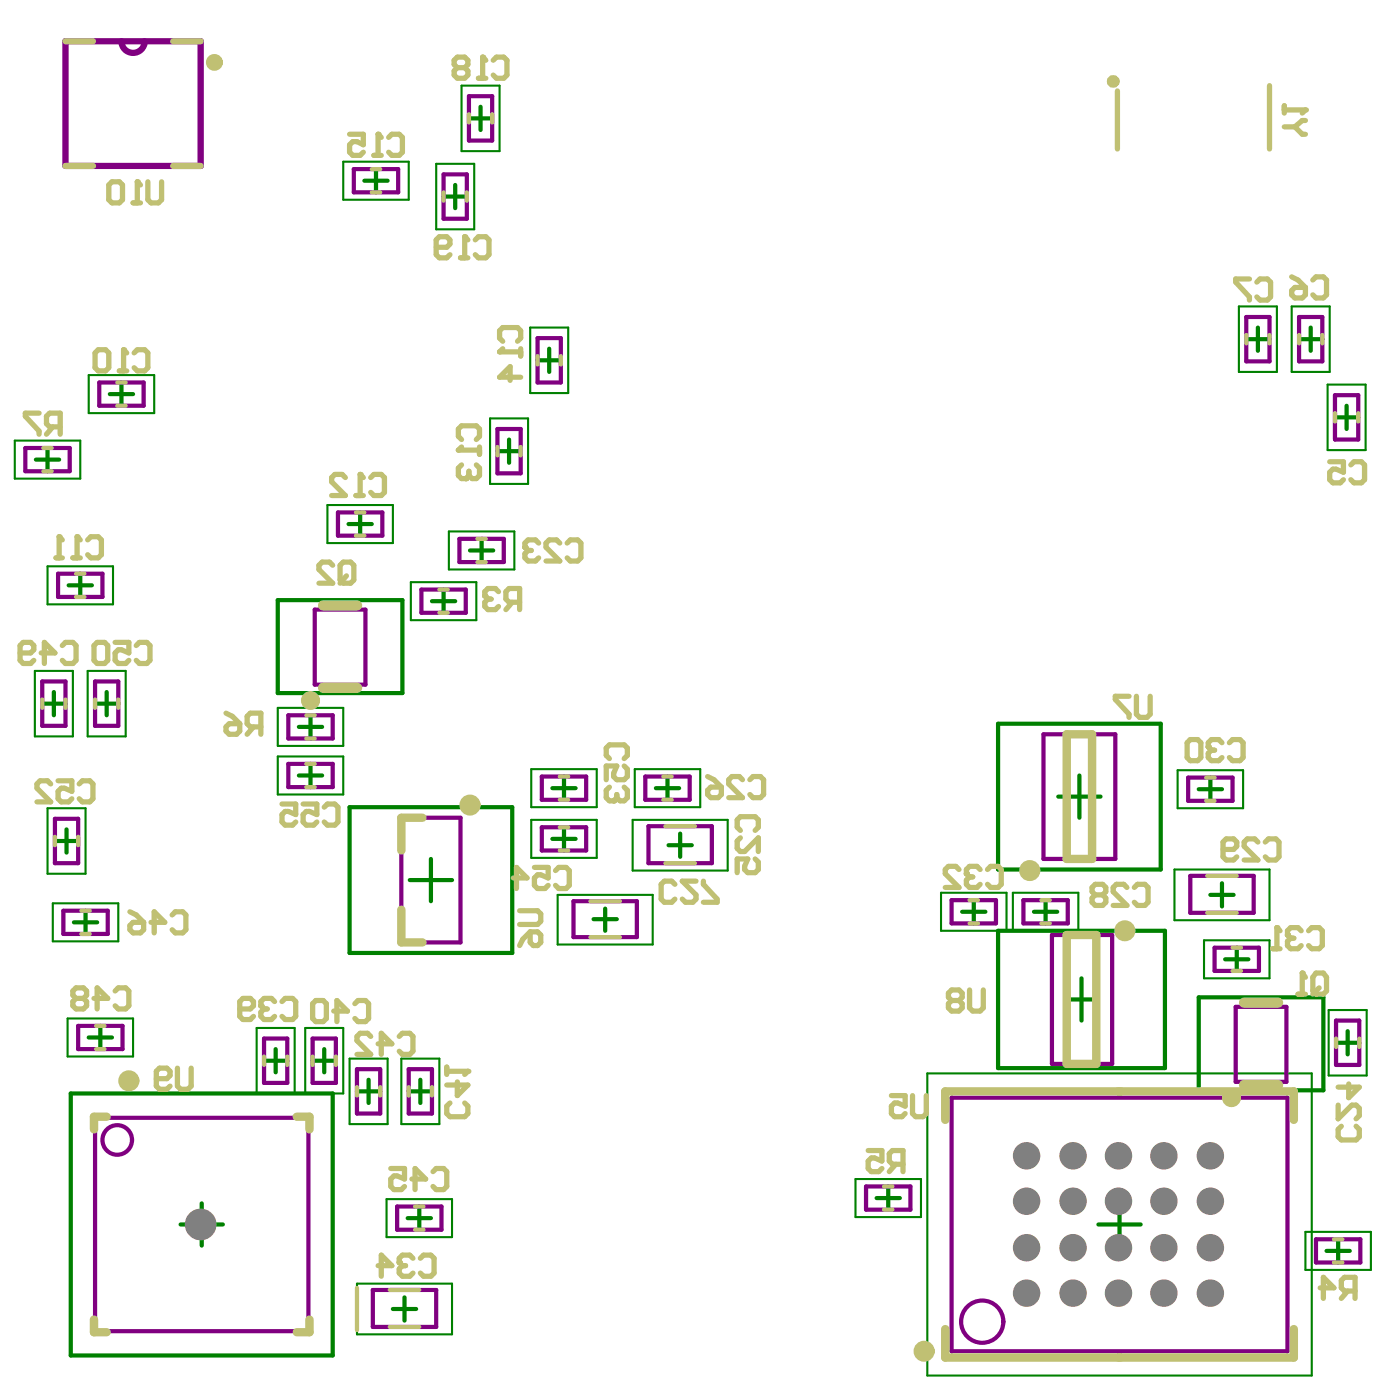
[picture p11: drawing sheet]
<svg xmlns="http://www.w3.org/2000/svg" width="111mm" height="112mm" viewBox="0 0 111 112" stroke-linecap="round" stroke-linejoin="round" font-family="sans-serif">
<g fill="none" stroke="#008000" stroke-width=".17">
<path d="M27.4 12.9h5.2v3.1h-5.2zM34.8 13.1h3.1v5.2h-3.1zM36.9 6.8h3v5.3h-3zM1.2 35.2h5.2v3h-5.2zM7.1 30h5.2v3h-5.2zM39.1 33.4h3.1v5.3h-3.1zM42.3 26.2h3.1v5.2h-3.1zM98.9 24.5h3.1v5.2h-3.1zM103.2 24.5h3v5.2h-3zM106 30.7h3.1v5.3h-3.1zM2.8 53.6h3v5.2h-3zM3.8 45.2h5.2v3.1h-5.2z"/>
<path d="M7 53.6h3v5.2h-3zM22.2 56.5h5.2v3.1h-5.2zM26.1 40.3h5.3v3.1h-5.3zM32.8 46.5h5.2v3h-5.2zM35.8 42.5h5.3v3h-5.3zM3.8 64.6h3v5.2h-3zM4.2 72.2h5.2v3h-5.2zM22.2 60.4h5.2v3.1h-5.2zM42.4 61.4h5.3v3.1h-5.3zM42.4 65.5h5.3v3h-5.3zM44.5 71.5h7.6v3.9h-7.6zM50.5 65.5h7.6v4h-7.6z"/>
<path d="M50.7 61.4h5.2v3.1h-5.2zM75.2 71.3h5.2v3.1h-5.2zM80.9 71.3h5.2v3.1h-5.2zM93.8 69.5h7.6v4h-7.6zM94.1 61.5h5.2v3.1h-5.2zM96.2 75.1h5.2v3h-5.2zM5.4 81.4h5.2v3h-5.2zM20.5 82.1h3v5.2h-3zM24.4 82.1h3v5.2h-3zM27.9 84.6h3.1v5.2h-3.1zM30.9 95.8h5.2v3h-5.2zM32.1 84.6h3v5.2h-3z"/>
<path d="M68.3 94.2h5.3v3h-5.3zM74.1 85.7h30.7v24.2h-30.7zM104.3 98.4h5.2v3h-5.2zM106.1 80.7h3v5.2h-3zM28.5 102.5h7.6v4.1h-7.6z"/>
</g>
<g fill="none" stroke="#008000" stroke-width=".33">
<path d="M29.1 14.4h1.9M30 13.5v1.9M35.4 15.7h1.9M36.4 14.8v1.8M37.5 9.5h1.8M38.4 8.5v1.9M2.9 36.7h1.8M3.8 35.8v1.8M8.8 31.5h1.8M9.7 30.6v1.8M39.7 36h1.9M40.7 35.1v1.9"/>
<path d="M42.9 28.8h1.9M43.9 27.9v1.8M99.5 27.1h1.9M100.5 26.2v1.8M103.8 27.1h1.8M104.7 26.2v1.8M106.6 33.3h1.9M107.5 32.4v1.9M3.4 56.2h1.8M4.3 55.3v1.8M5.5 46.8h1.8M6.4 45.8v1.9"/>
<path d="M7.6 56.2h1.8M8.5 55.3v1.8M22.2 47.9h9.9v7.5h-9.9zM23.9 58.1h1.8M24.8 57.1v1.9M27.8 41.9h1.9M28.8 40.9v1.9M34.5 48h1.9M35.4 47.1v1.8M37.5 44h1.9M38.5 43v1.9M79.7 57.8h13v11.7h-13z"/>
<path d="M4.4 67.2h1.8M5.3 66.2v1.9M5.9 73.7h1.9M6.8 72.7v1.9M23.9 61.9h1.8M24.8 61v1.9M27.9 64.5h13v11.6h-13zM32.7 70.3h3.4M34.4 68.6v3.4M44.1 67h1.9M44.1 63h1.9M45 62v1.9"/>
<path d="M45 66.1v1.8M47.4 73.4h1.9M48.3 72.6v1.8M52.4 63h1.8M53.3 62v1.9M53.4 67.5h1.8M54.3 66.6v1.8M76.8 72.8h1.9M77.8 71.9v1.9M79.7 74.4h13.3v10.9h-13.3zM82.6 72.8h1.8M83.5 71.9v1.9"/>
<path d="M84.5 63.6h3.4M85.2 79.8h2.4M86.2 61.9v3.4M86.4 78.1v3.4M95.7 63h1.9M95.7 79.7h10v7.4h-10zM96.7 71.5h1.8M96.7 62.1v1.9M97.6 70.6v1.8M97.8 76.6h1.9M98.8 75.7v1.9M5.7 87.3h20.9v21h-20.9z"/>
<path d="M7.1 82.9h1.8M8 81.9v1.9M14.4 97.8h3.4M16.1 96.1v3.4M21.1 84.7h1.8M22 83.8v1.9M25 84.7h1.8M25.9 83.8v1.9M28.5 87.2h1.9M29.4 86.2v1.9M32.6 97.3h1.8M32.6 87.2h1.9"/>
<path d="M33.5 96.4v1.8M33.6 86.2v1.9M70 95.7h1.9M70.9 94.8v1.8M87.7 97.8h3.4M89.4 96.1v3.4M105.9 99.9h1.9M106.7 83.3h1.9M106.9 99v1.8M107.6 82.4v1.8M31.4 104.6h1.8M32.3 103.6v1.9"/>
</g>
<g fill="none" stroke="#800080" stroke-width=".33">
<path d="M28.3 13.5h3.5v1.9h-3.5zM35.4 13.9h1.9v3.6h-1.9zM37.5 7.7h1.8v3.5h-1.8zM2 35.8h3.6v1.8h-3.6zM7.9 30.6h3.6v1.8h-3.6zM39.7 34.3h1.9v3.5h-1.9zM42.9 27h1.9v3.6h-1.9zM99.5 25.3h1.9v3.6h-1.9zM103.8 25.3h1.8v3.6h-1.8zM106.6 31.6h1.9v3.5h-1.9zM3.4 54.4h1.8v3.6h-1.8zM4.6 45.8h3.6v1.9h-3.6z"/>
<path d="M7.6 54.4h1.8v3.6h-1.8zM23 57.1h3.6v1.9h-3.6zM25.1 48.7h4.1v6h-4.1zM27 40.9h3.5v1.9h-3.5zM33.7 47.1h3.5v1.8h-3.5zM36.7 43h3.5v1.9h-3.5zM83.3 58.7h5.8v9.9h-5.8zM4.4 65.4h1.8v3.5h-1.8zM5.1 72.7h3.5v1.9h-3.5zM23 61h3.6v1.9h-3.6zM32.1 65.3h4.7v10h-4.7zM43.3 62h3.5v1.9h-3.5z"/>
<path d="M43.3 66.1h3.5v1.8h-3.5zM45.8 72h5.1v2.9h-5.1zM51.5 62h3.6v1.9h-3.6zM51.8 66h5.1v2.9h-5.1zM76 71.9h3.5v1.9h-3.5zM81.7 71.9h3.6v1.9h-3.6zM84 74.7h4.8v10.3h-4.8zM94.9 62.1h3.5v1.9h-3.5zM95.1 70h5v2.9h-5zM97 75.7h3.5v1.9h-3.5zM6.2 81.9h3.6v1.9h-3.6zM7.6 89.3h17v17h-17z"/>
<path d="M21.1 83h1.8v3.5h-1.8zM25 83h1.8v3.5h-1.8zM28.5 85.4h1.9v3.5h-1.9zM31.7 96.4h3.6v1.8h-3.6zM32.6 85.4h1.9v3.5h-1.9zM69.2 94.8h3.5v1.8h-3.5zM76 87.7h26.8v20.2h-26.8zM98.7 80.4h4v6h-4zM105.1 99h3.5v1.8h-3.5zM106.7 81.5h1.9v3.6h-1.9zM29.8 103h5v3h-5z"/>
<circle cx="9.4" cy="91.1" r="1.18"/>
<circle cx="78.4" cy="105.6" r="1.69"/>
</g>
<path d="M5.2 3.3h10.8v10h-10.8zM9.7 3.3a.93 .93 0 0 0 .9 .9 .93 .93 0 0 0 1-.9" fill="none" stroke="#800080" stroke-width=".5"/>
<path d="M5.2 3.3h10.8v10h-10.8zM9.7 3.3a.93 .93 0 0 0 .9 .9 .93 .93 0 0 0 1-.9" fill="none" stroke="#800080" stroke-width=".08"/>
<g fill="none" stroke="#c0c073" stroke-width=".33">
<path d="M29.7 15.4h.7M29.7 13.5h.7M35.4 15.4v.6M37.3 15.4v.6M37.5 9.1v.7M39.3 9.1v.7M3.5 37.6h.6M3.5 35.8h.6M9.4 30.6h.6M9.4 32.4h.6M39.7 35.7v.7M41.6 35.7v.7"/>
<path d="M42.9 28.4v.7M44.8 28.4v.7M99.5 26.8v.6M101.4 26.8v.6M103.8 26.8v.6M105.6 26.8v.6M106.6 33v.7M108.5 33v.7M3.4 55.9v.6M5.2 55.9v.6M6.1 47.7h.6M6.1 45.8h.6"/>
<path d="M7.6 55.9v.6M9.4 55.9v.6M24.5 57.1h.6M24.5 59h.6M28.4 40.9h.7M28.4 42.8h.7M35.1 47.1h.7M35.1 48.9h.7M38.1 43h.7M38.1 44.9h.7M4.4 66.8v.7M6.2 66.8v.7"/>
<path d="M6.5 72.7h.7M6.5 74.6h.7M24.5 61h.6M24.5 62.9h.6M44.7 63.9h.7M44.7 66.1h.7M44.7 67.9h.7M44.7 62h.7M47.2 74.9h2.3M47.2 72h2.3M53 63.9h.6M53 62h.6"/>
<path d="M53.1 68.9h2.4M53.1 66h2.4M77.4 71.9h.7M77.4 73.8h.7M83.2 71.9h.6M83.2 73.8h.6M96.3 64h.7M96.3 62.1h.7M96.4 72.9h2.4M96.4 70h2.4M98.4 77.6h.7M98.4 75.7h.7"/>
<path d="M7.7 83.8h.7M7.7 81.9h.7M21.1 84.4v.7M22.9 84.4v.7M25 84.4v.7M26.8 84.4v.7M28.5 86.8v.7M30.4 86.8v.7M32.6 86.8v.7M33.1 98.2h.7M33.1 96.4h.7M34.5 86.8v.7"/>
<path d="M70.6 94.8h.7M70.6 96.6h.7M106.5 99h.7M106.7 83v.6M108.6 83v.6M28.5 102.9v3.3M31.1 106h2.4M31.1 103h2.4M106.5 100.8h.7"/>
</g>
<path d="M85.2 58.7h2v9.9h-2zM32.1 72.7v2.6h1.6M33.7 65.3h-1.6v2.6M85.2 74.7h2.4v10.3h-2.4zM8.5 89.2h-1v1M23.7 89.2h1v1M75.5 89.5v-2.3h27.8v2.3M7.5 105.4v1h1M24.7 105.4v1h-1M75.5 106.2v2.2h27.8v-2.2" fill="none" stroke="#c0c073" stroke-width=".67"/>
<path d="M29.9 12.4h.6M30.2 10.7v1.7M31 11l.3-.3h.6l.2 .3v1.2l-.2 .2h-.6l-.3-.2M89.2 7.3v4.6M101.4 6.8v5.1M3.1 33h-1.1v.3l1.1 1.1v.3M4.2 34.1l-.5 .6M4.8 34.1h-.8l-.3-.3v-.5l.3-.3h.8v1.7M1.6 52.2h.8l.3-.3v-.3l-.3-.3h-.5l-.3 .3v1.1l.3 .3h.5l.3-.3M3.3 52.2h1.1l-.9-.9v1.7M5 51.6l.2-.3h.6l.3 .3v1.1l-.3 .3h-.6l-.2-.3" fill="none" stroke="#c0c073" stroke-width=".42"/>
<path d="M5.2 13.3h2.2M5.2 3.3h2.2M13.8 13.3h2.2M13.8 3.3h2.2" fill="none" stroke="#c0c073" stroke-width=".5"/>
<path d="M25.8 54.9h2.7M25.8 48.4h2.7M99.4 86.7h2.7M99.4 80.1h2.7" fill="none" stroke="#c0c073" stroke-width=".84"/>
<circle cx="30.2" cy="10.7" r=".21" fill="#c0c073"/>
<path d="M27.9 10.7h1.1v.9l-.5-.3h-.3l-.3 .3v.6l.3 .2h.6l.2-.2M30.2 10.7l.3 .3M35.7 85.2v.6M35.7 85.6h1.7M35.9 88.1l-.2 .3v.5l.2 .3h1.2l.3-.3v-.5l-.3-.3M36.5 86.4v1.1l.9-.8h-1.7" fill="none" stroke="#c0c073" stroke-width=".42"/>
<circle cx="37.4" cy="85.6" r=".21" fill="#c0c073"/>
<path d="M37.1 18.9v1.7M38 19.2l.2-.3h.6l.3 .3v1.1l-.3 .3h-.6l-.2-.3M36.8 20.6h.6M37.4 85.6l-.3 .2" fill="none" stroke="#c0c073" stroke-width=".42"/>
<circle cx="37.1" cy="18.9" r=".21" fill="#c0c073"/>
<path d="M34.8 19.8h.9l.2-.3v-.3l-.2-.3h-.6l-.3 .3v1.1l.3 .3h.6l.2-.3M37.1 18.9l.3 .3M43 43.4l-.2-.3h-.6l-.3 .3v.3M44.7 43.4l-.2-.3h-.6l-.3 .3v.3l1.1 1.1h-1.1M45.3 43.4l.2-.3h.6l.3 .3v1.2l-.3 .2h-.6l-.2-.2M41.5 72.7h1.4l.3 .3v.6l-.3 .2h-1.4M42.3 74.4h.6l.3 .3v.6l-.3 .2h-.3l-.3-.2zM42.3 74.4l-.5 .6-.3 .5" fill="none" stroke="#c0c073" stroke-width=".42"/>
<circle cx="41.9" cy="43.7" r=".21" fill="#c0c073"/>
<g fill="none" stroke="#c0c073" stroke-width=".42">
<path d="M41.9 43.7l.3 .3M42.2 44h.2M42.2 44l-.3 .2v.4l.3 .2h.6l.2-.2M76 79.9l-.3 .3v.3l.3 .3h.6l.2-.3v-.3l-.2-.3M76 79.9l-.3-.2v-.4l.3-.2h.6l.2 .2v.4l-.2 .2M76 79.9h.6M77.4 79.1v1.4l.3 .3h.6l.2-.3v-1.4M103.7 79.4h.6M104 77.7v1.7M105.1 77.7h.6l.2 .4v1.1l-.2 .2h-.6l-.3-.2v-1.1zM105.4 78.9l-.6 .5M69.3 91.9h1.1v.8l-.6-.2h-.2l-.3 .2v.6l.3 .3h.6l.2-.3"/>
<path d="M71.2 87.5h1.1v.9l-.6-.3h-.3l-.2 .3v.5l.2 .3h.6l.3-.3M71.5 93l-.5 .6M72.1 93h-.8l-.3-.3v-.5l.3-.3h.8v1.7M72.9 87.5v1.4l.2 .3h.6l.3-.3v-1.4"/>
</g>
<circle cx="104" cy="77.7" r=".21" fill="#c0c073"/>
<path d="M10.6 16.2h.6M11 14.5v1.7M11.8 14.5v1.5l.3 .2h.6l.2-.2v-1.5M104 77.7l.3 .4" fill="none" stroke="#c0c073" stroke-width=".42"/>
<circle cx="11" cy="14.5" r=".21" fill="#c0c073"/>
<path d="M8.9 14.5h.6l.3 .3v1.2l-.3 .2h-.6l-.2-.2v-1.2zM11 14.5l.2 .3M9.5 29.6h.6M9.9 27.9v1.7M10.7 28.2l.3-.3h.6l.2 .3v1.2l-.2 .2h-.6l-.3-.2" fill="none" stroke="#c0c073" stroke-width=".42"/>
<circle cx="9.9" cy="27.9" r=".21" fill="#c0c073"/>
<path d="M7.8 27.9h.6l.3 .3v1.2l-.3 .2h-.6l-.2-.2v-1.2zM9.9 27.9l.2 .3M36.6 36h1.7M36.9 35.1l-.3-.2v-.6l.3-.3h1.1l.3 .3v.6l-.3 .2M38.3 35.7v.6M29.6 82.8l-.2-.3h-.6l-.3 .3v.3l1.1 1.1h-1.1M30.2 83.4h1.1l-.8-.9v1.7M31.9 82.8l.2-.3h.6l.3 .3v1.2l-.3 .2h-.6l-.2-.2" fill="none" stroke="#c0c073" stroke-width=".42"/>
<circle cx="36.6" cy="36" r=".21" fill="#c0c073"/>
<path d="M36.9 35.7l-.3 .3M36.9 37.1l-.3 .3v.6l.3 .2h.3" fill="none" stroke="#c0c073" stroke-width=".42"/>
<circle cx="37.2" cy="38.2" r=".21" fill="#c0c073"/>
<path d="M37.5 38l-.3 .2M37.5 37.6v.4M38 37.1l.3 .3v.6l-.3 .2h-.3l-.2-.2M59.1 66.3l-.2-.2v-.6l.2-.3h1.2l.3 .3v.6l-.3 .2M59.1 66.9l-.2 .3v.6l.2 .2h.4l1.1-1.1v1.1M60.3 68.6l.3 .3v.6l-.3 .2h-.6l-.2-.2v-.3l.2-.6h-.8v1.1M78.3 69.5l-.3-.3h-.6l-.2 .3v.3M78.9 69.5l.2-.3h.6l.3 .3v1.1l-.3 .3h-.6l-.2-.3" fill="none" stroke="#c0c073" stroke-width=".42"/>
<circle cx="77.2" cy="69.8" r=".21" fill="#c0c073"/>
<path d="M102.6 10.1h.8M102.6 8.4v.6M102.6 8.8h1.7M103.4 10.1l.6 .6h.3M104.3 9.6h-.3l-.6 .5M90.2 55.6h-1.1v.3l1.1 1.2v.2M90.8 55.6v1.5l.2 .2h.6l.3-.2v-1.5M76.6 69.5l-.3-.3h-.6l-.2 .3v.3l1.1 1.1h-1.1M77.2 69.8l.2 .2M77.4 70h.3M77.4 70l-.2 .3v.3l.2 .3h.6l.3-.3" fill="none" stroke="#c0c073" stroke-width=".42"/>
<circle cx="104.3" cy="8.8" r=".21" fill="#c0c073"/>
<path d="M104.3 8.8l-.3 .2M103.2 22.1l.5 .3 .6 .6M103.4 23h.9v.5l-.3 .3h-.6l-.2-.3v-.3zM104.8 22.4l.3-.3h.6l.2 .3v1.1l-.2 .3h-.6l-.3-.3M48.7 60.6l-.3-.3v-.5l.3-.3h1.2l.2 .3v.5l-.2 .3M48.7 62.9l-.3 .2v.6l.3 .3h.3M49.9 61.2l.2 .2v.6l-.2 .3h-.6l-.3-.3v-.2l.3-.6h-.9v1.1" fill="none" stroke="#c0c073" stroke-width=".42"/>
<circle cx="49" cy="64" r=".21" fill="#c0c073"/>
<g fill="none" stroke="#c0c073" stroke-width=".42">
<path d="M7.8 51.3h.6l.2 .3v1.1l-.2 .3h-.6l-.3-.3v-1.1zM9.2 51.3h1.1v.9l-.6-.3h-.3l-.2 .3v.5l.2 .3h.6l.3-.3M10.9 51.6l.2-.3h.6l.3 .3v1.1l-.3 .3h-.6l-.2-.3M18.1 57l.5 .2 .5 .6M18.3 57.8h.8v.6l-.2 .3h-.6l-.2-.3v-.3zM20.2 58.1l-.5 .6M20.8 58.1h-.8l-.3-.3v-.6l.3-.2h.8v1.7M6.1 79.8l-.3-.3v-.3l.3-.3h.6l.2 .3v.3l-.2 .3M6.1 79.8l-.3 .2v.3l.3 .3h.6l.2-.3v-.3l-.2-.2M6.1 79.8h.6M7.5 79.8h1.1l-.8-.9v1.7M9.2 79.2l.2-.3h.6l.3 .3v1.1l-.3 .3h-.6l-.2-.3"/>
<path d="M10.4 72.8l.5 .3 .6 .6M10.6 73.7h.9v.6l-.3 .2h-.6l-.2-.2v-.4zM12.1 73.7h1.1l-.9-.9v1.7M13.7 73.1l.3-.3h.6l.2 .3v1.2l-.2 .2h-.6l-.3-.2M49.3 63.7l-.3 .3M49.3 63.5v.2M49.9 62.9l.2 .2v.6l-.2 .3h-.4l-.2-.3M12.5 86.2h.8l.3-.3v-.3l-.3-.3h-.6l-.2 .3v1.2l.2 .2h.6l.3-.2M14.2 85.3v1.5l.2 .2h.6l.3-.2v-1.5M33 100.5l-.3-.2h-.6l-.2 .2v.3M33.6 100.5l.2-.2h.6l.3 .2v1.2l-.3 .2h-.6l-.2-.2"/>
</g>
<circle cx="31.9" cy="100.8" r=".21" fill="#c0c073"/>
<g fill="none" stroke="#c0c073" stroke-width=".42">
<path d="M39.8 47.3l-.2-.3h-.6l-.3 .3v.3M40.9 48.1l-.5 .6M41.5 48.1h-.8l-.3-.2v-.6l.3-.3h.8v1.7M25.2 79.9h.6l.3 .3v1.2l-.3 .2h-.6l-.2-.2v-1.2zM26.7 80.8h1.1l-.9-.9v1.7M28.3 80.2l.3-.3h.6l.2 .3v1.2l-.2 .2h-.6l-.3-.2M31.2 93.3h1.1v.9l-.6-.3h-.2l-.3 .3v.6l.3 .2h.6l.2-.2M32.9 94.2h1.1l-.9-.9v1.7M34.6 93.6l.2-.3h.6l.3 .3v1.2l-.3 .2h-.6l-.2-.2M30.2 101.1h1.1l-.8-.8v1.6M31.9 100.8l.2 .3M32.1 101.1h.3"/>
<path d="M32.1 101.1l-.2 .3v.3l.2 .2h.6l.3-.2"/>
</g>
<circle cx="38.7" cy="47.6" r=".21" fill="#c0c073"/>
<path d="M28.4 39.6h.6M28.8 37.9v1.7M29.6 38.1l.3-.2h.6l.2 .2v1.2l-.2 .3h-.6l-.3-.3M26.6 45.2l-.3-.3h-.6l-.2 .3v.3l1.1 1.1h-1.1M27.4 44.9h.6l.3 .3v1.1l-.3 .3h-.6l-.2-.3v-1.1zM27.7 46l-.5 .6M38.7 47.6l.3 .3M39 47.9h.2M39 47.9l-.3 .2v.3l.3 .3h.6l.2-.3" fill="none" stroke="#c0c073" stroke-width=".42"/>
<circle cx="28.8" cy="37.9" r=".21" fill="#c0c073"/>
<path d="M38.2 6.3h.6M38.5 4.6v1.7M39.4 4.8l.2-.2h.6l.3 .2v1.2l-.3 .3h-.6l-.2-.3M27.6 38.1l-.3-.2h-.6l-.2 .2v.4l1.1 1.1h-1.1M28.8 37.9l.2 .2" fill="none" stroke="#c0c073" stroke-width=".42"/>
<circle cx="38.5" cy="4.6" r=".21" fill="#c0c073"/>
<g fill="none" stroke="#c0c073" stroke-width=".42">
<path d="M36.5 5.4l-.2-.2v-.4l.2-.2h.6l.3 .2v.4l-.3 .2M36.5 5.4l-.2 .3v.3l.2 .3h.6l.3-.3v-.3l-.3-.3M36.5 5.4h.6M38.5 4.6l.3 .2M97.6 59.3l-.3-.2h-.6l-.2 .2v.4M98.2 59.3l.2-.2h.6l.3 .2v1.2l-.3 .3h-.6l-.2-.3M53.9 70.6l-.3-.2h-.5l-.3 .2v1.2l.3 .3h.5l.3-.3M55.6 70.4h-1.1l1.1 1.1v.3l-.3 .3h-.6l-.2-.3M56.2 70.4v.2l1.1 1.2v.3h-1.1M87.5 71.5l-.3-.3v-.3l.3-.3h.6l.2 .3v.3l-.2 .3M87.5 71.5l-.3 .2v.4l.3 .2h.6l.2-.2v-.4l-.2-.2M87.5 71.5h.6"/>
<path d="M90 70.9l-.3-.3h-.5l-.3 .3v.3l1.1 1.1h-1.1M90.6 70.9l.2-.3h.6l.3 .3v1.2l-.3 .2h-.6l-.2-.2M97.7 67.9h.8l.3-.3v-.3l-.3-.3h-.6l-.2 .3v1.1l.2 .3h.6l.3-.3M100.5 67.3l-.3-.3h-.6l-.2 .3v.3l1.1 1.1h-1.1M101.1 67.3l.2-.3h.6l.2 .3v1.1l-.2 .3h-.6l-.2-.3"/>
</g>
<circle cx="96.5" cy="59.7" r=".21" fill="#c0c073"/>
<path d="M106.2 36.9h1.1v.8l-.6-.2h-.3l-.2 .2v.6l.2 .3h.6l.3-.3M107.9 37.1l.2-.2h.6l.3 .2v1.2l-.3 .3h-.6l-.2-.3M5.8 44.6h.6M6.2 42.9v1.7M7 43.1l.3-.2h.5l.3 .2v1.2l-.3 .3h-.5l-.3-.3M95.1 59.1h.6l.2 .2v1.2l-.2 .3h-.6l-.3-.3v-1.2zM96.5 59.7l.2 .2M96.7 59.9h.3M96.7 59.9l-.2 .3v.3l.2 .3h.6l.3-.3M4 62.6l-.2-.2h-.6l-.2 .2v.4l1 1.1h-1M4.6 62.4h1.1v.8l-.6-.2h-.2l-.3 .2v.6l.3 .3h.6l.2-.3M6.3 62.6l.3-.2h.6l.2 .2v1.2l-.2 .3h-.6l-.3-.3" fill="none" stroke="#c0c073" stroke-width=".42"/>
<circle cx="6.2" cy="42.9" r=".21" fill="#c0c073"/>
<path d="M4.5 44.6h.5M4.7 42.9v1.7M6.2 42.9l.2 .2" fill="none" stroke="#c0c073" stroke-width=".42"/>
<circle cx="4.7" cy="42.9" r=".21" fill="#c0c073"/>
<path d="M39.9 28.1h1.7M40.2 27.3l-.3-.3v-.6l.3-.2h1.1l.3 .2v.6l-.3 .3M41.6 27.9v.5M4.7 42.9l.3 .2M41 70.1h1.1l-.9-.8v1.7M42.7 69.3h1.1v.8l-.6-.2h-.3l-.2 .2v.6l.2 .3h.6l.3-.3M44.4 69.5l.2-.2h.6l.3 .2v1.2l-.3 .3h-.6l-.2-.3" fill="none" stroke="#c0c073" stroke-width=".42"/>
<circle cx="39.9" cy="28.1" r=".21" fill="#c0c073"/>
<g fill="none" stroke="#c0c073" stroke-width=".42">
<path d="M40.2 27.9l-.3 .2M41.6 30.1h-1.7l.8-.8v1.1M99.8 22.3h-1.1v.2l1.1 1.2v.3M100.4 22.5l.2-.2h.6l.3 .2v1.2l-.3 .3h-.6l-.2-.3M56.5 62l.5 .3 .6 .6M56.8 62.9h.8v.6l-.2 .2h-.6l-.3-.2v-.4zM59.3 62.3l-.3-.3h-.5l-.3 .3v.3l1.1 1.1h-1.1M59.9 62.3l.2-.3h.6l.3 .3v1.2l-.3 .2h-.6l-.2-.2M21.9 80l-.2-.2h-.6l-.3 .2v.3M22.5 80l.3-.2h.6l.2 .2v1.2l-.2 .2h-.6l-.3-.2M106.9 88.3v1.1l1.1-1.1h.3l.3 .2v.6l-.3 .3M107.1 90l-.2 .2v.6l.2 .3h1.2l.3-.3v-.6l-.3-.2"/>
<path d="M107.7 86.6v1.1l.9-.9h-1.7"/>
</g>
<circle cx="20.8" cy="80.3" r=".21" fill="#c0c073"/>
<path d="M22.5 64.2h1.1v.9l-.6-.3h-.2l-.3 .3v.6l.3 .2h.6l.2-.2M24.2 64.2h1.1v.9l-.6-.3h-.2l-.3 .3v.6l.3 .2h.6l.2-.2M25.9 64.5l.2-.3h.6l.3 .3v1.2l-.3 .2h-.6l-.2-.2M103.9 74.4l-.2-.3h-.6l-.3 .3v.3M104.5 74.4l.3-.3h.6l.2 .3v1.1l-.2 .3h-.6l-.3-.3M19.1 80.6h.9l.2-.3v-.3l-.2-.2h-.6l-.3 .2v1.2l.3 .2h.6l.2-.2M20.8 80.3l.3 .3M21.1 80.6h.2M21.1 80.6l-.3 .2v.4l.3 .2h.6l.2-.2" fill="none" stroke="#c0c073" stroke-width=".42"/>
<circle cx="102.8" cy="74.7" r=".21" fill="#c0c073"/>
<path d="M101.6 75.8h.6M102 74.1v1.7M102.8 74.7l.3 .2M103.1 74.9h.2M103.1 74.9l-.3 .3v.3l.3 .3h.6l.2-.3" fill="none" stroke="#c0c073" stroke-width=".42"/>
<circle cx="102" cy="74.1" r=".21" fill="#c0c073"/>
<path d="M102 74.1l.2 .3M105.4 102.9h1.1l-.8-.9v1.7M107.6 103.1l-.5 .6M108.2 103.1h-.8l-.3-.2v-.6l.3-.3h.8v1.7" fill="none" stroke="#c0c073" stroke-width=".42"/>
<g fill="none" stroke="#c0c073" stroke-width=".84">
<circle cx="17.1" cy="5" r=".25"/>
<circle cx="88.9" cy="6.5" r=".08"/>
<circle cx="24.8" cy="56" r=".34"/>
<circle cx="37.5" cy="64.3" r=".42"/>
<circle cx="82.2" cy="69.5" r=".42"/>
<circle cx="89.8" cy="74.4" r=".42"/>
<circle cx="10.3" cy="86.3" r=".42"/>
<circle cx="98.4" cy="87.7" r=".34"/>
<circle cx="73.8" cy="107.9" r=".42"/>
</g>
<g fill="#808080">
<circle cx="16" cy="97.8" r="1.27"/>
<circle cx="82" cy="92.3" r="1.1"/>
<circle cx="82" cy="96" r="1.1"/>
<circle cx="82" cy="99.7" r="1.1"/>
<circle cx="82" cy="103.3" r="1.1"/>
<circle cx="85.7" cy="92.3" r="1.1"/>
<circle cx="85.7" cy="96" r="1.1"/>
<circle cx="85.7" cy="99.7" r="1.1"/>
<circle cx="85.7" cy="103.3" r="1.1"/>
<circle cx="89.3" cy="92.3" r="1.1"/>
<circle cx="89.3" cy="96" r="1.1"/>
<circle cx="89.3" cy="99.7" r="1.1"/>
<circle cx="89.3" cy="103.3" r="1.1"/>
<circle cx="93" cy="92.3" r="1.1"/>
<circle cx="93" cy="96" r="1.1"/>
<circle cx="93" cy="99.7" r="1.1"/>
<circle cx="93" cy="103.3" r="1.1"/>
<circle cx="96.7" cy="92.3" r="1.1"/>
<circle cx="96.7" cy="96" r="1.1"/>
<circle cx="96.7" cy="99.7" r="1.1"/>
<circle cx="96.7" cy="103.3" r="1.1"/>
</g>
</svg>
